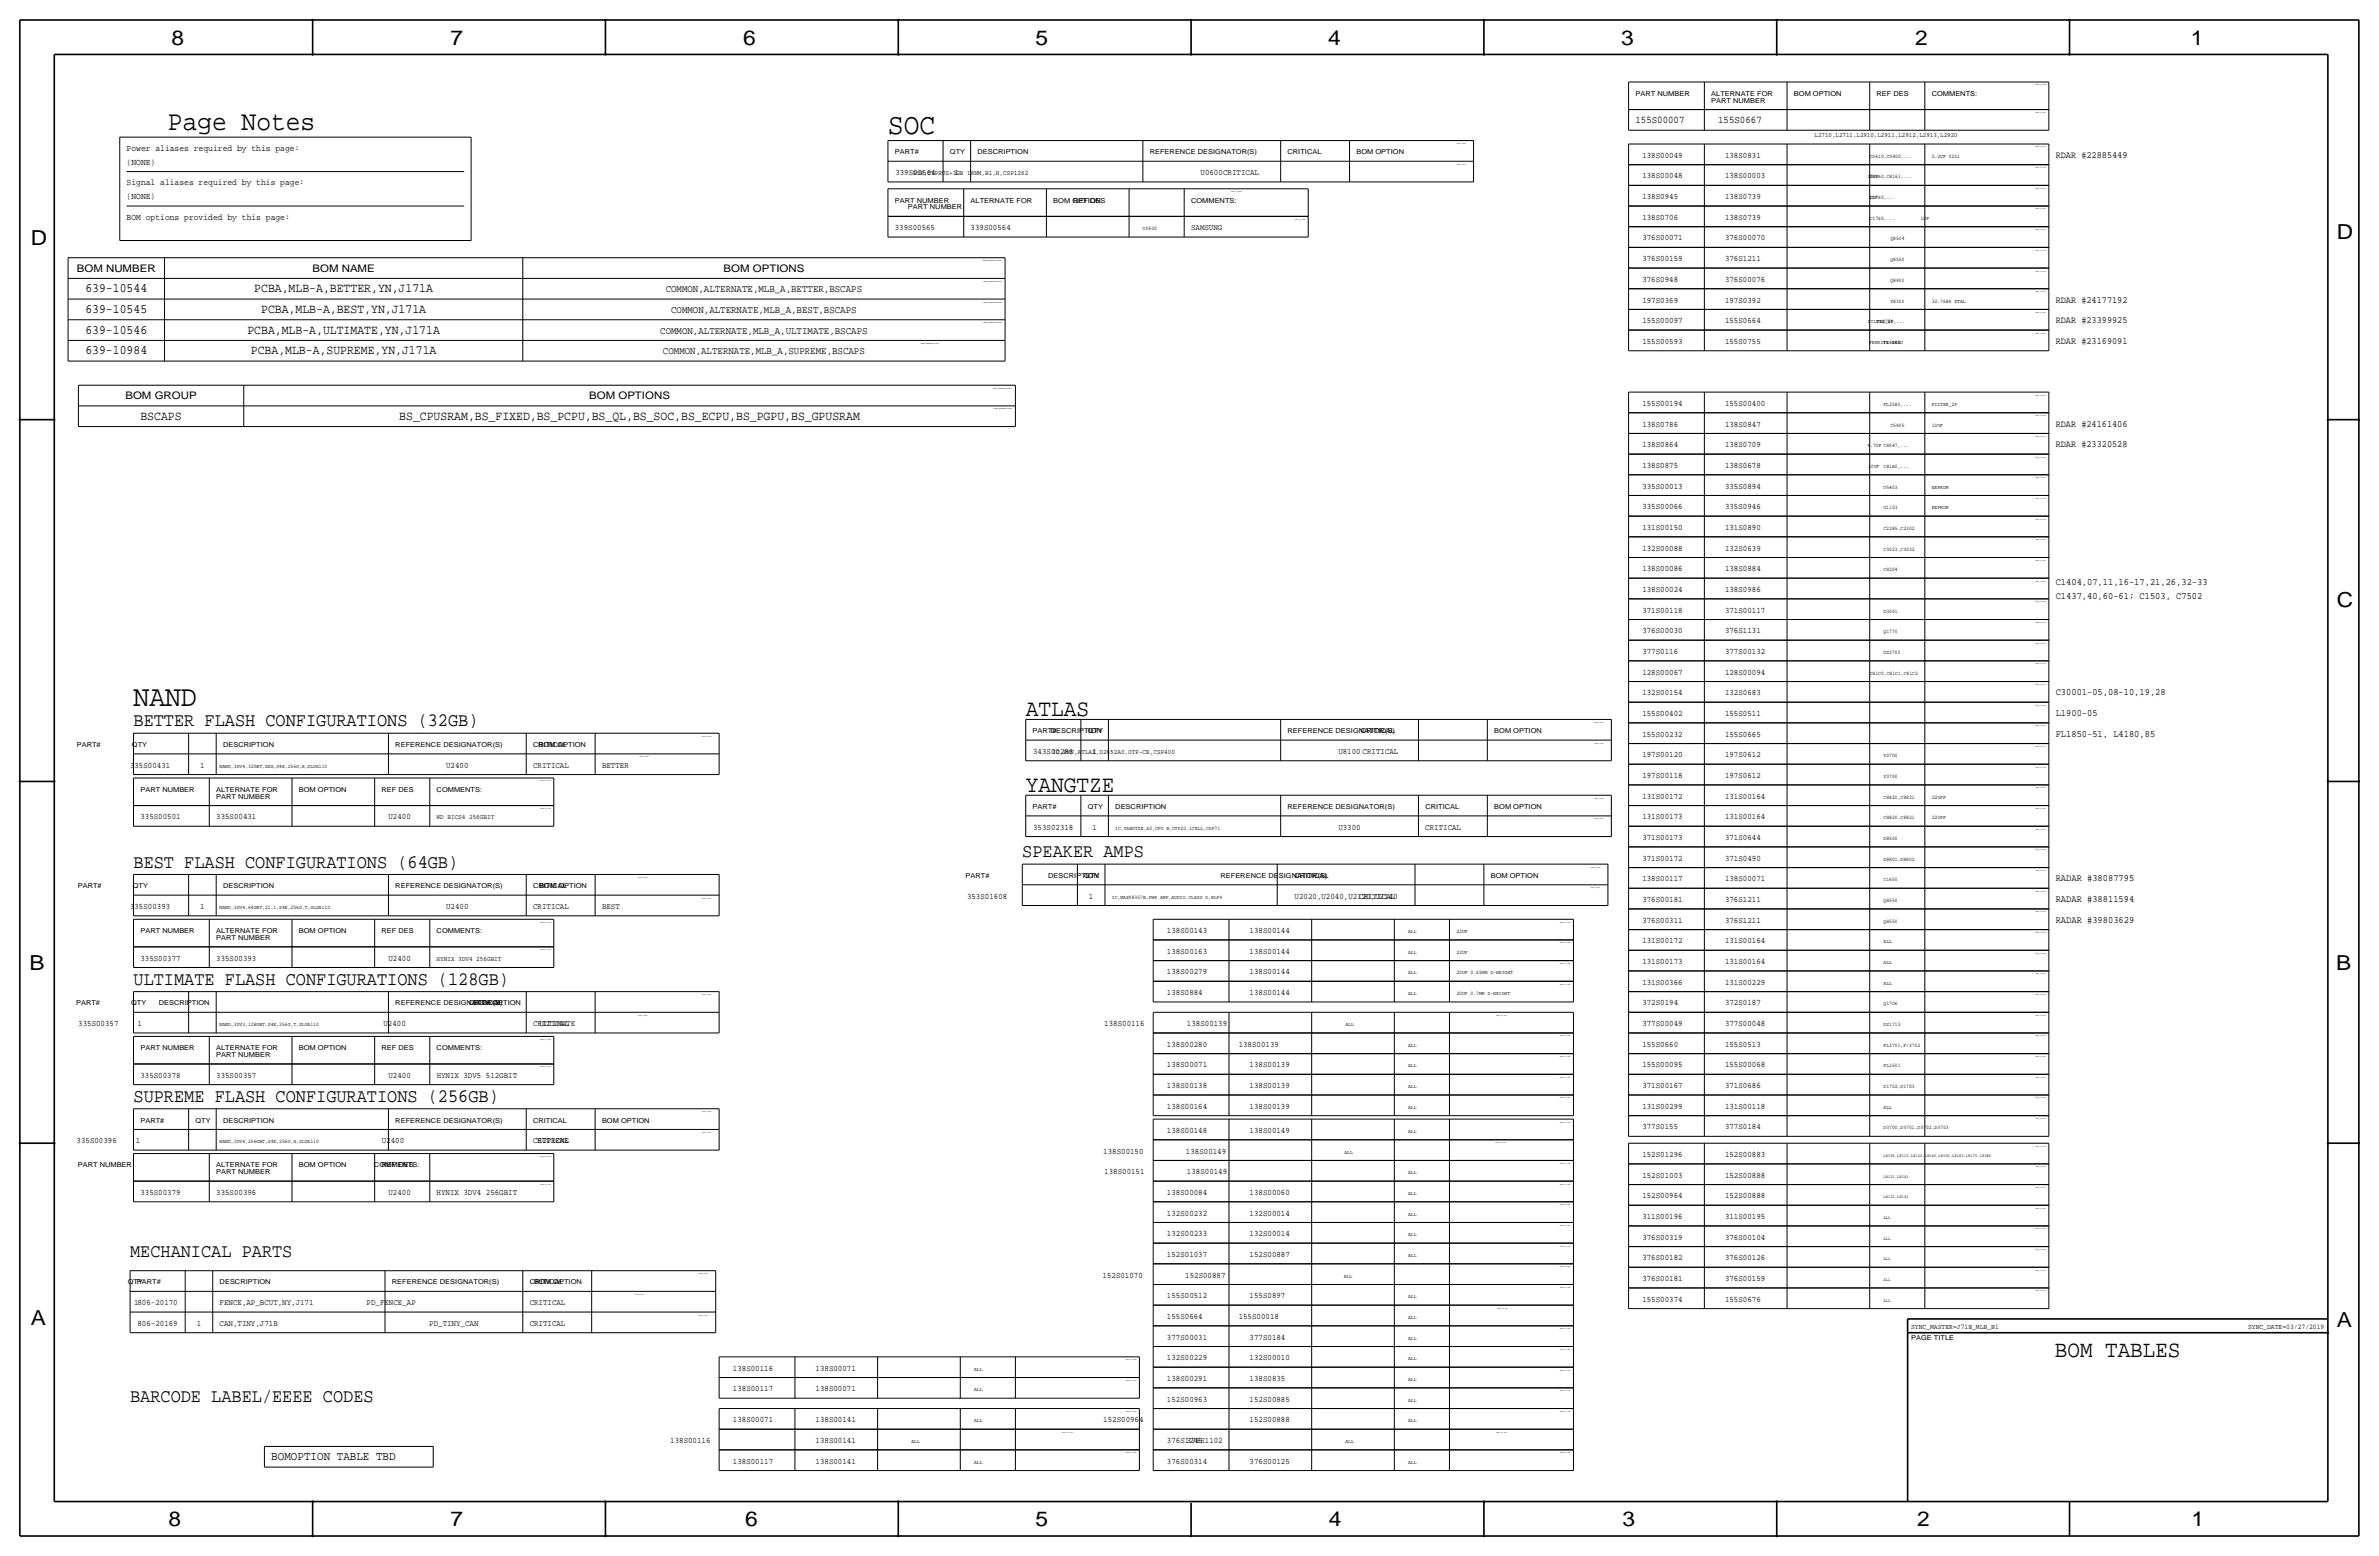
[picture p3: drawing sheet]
<svg xmlns="http://www.w3.org/2000/svg" width="877mm" height="574mm" viewBox="0 0 877 574" stroke-linecap="round" stroke-linejoin="round" font-family="sans-serif">
<defs><g id="words">
<g font-size="10.9">
<text x="327.4" y="49.3">SOC</text>
<text x="49.2" y="260.1">NAND</text>
</g>
<text font-size="10.1" x="61.9" y="48">Page Notes</text>
<g font-size="8.7">
<text x="378.2" y="263.9">ATLAS</text>
<text x="378.2" y="291.8">YANGTZE</text>
</g>
<text font-size="8.6" x="757.6" y="500.1">BOM TABLES</text>
<g font-size="7.6">
<text x="63.2" y="16.5">8</text>
<text x="166.1" y="16.5">7</text>
<text x="274" y="16.5">6</text>
<text x="381.7" y="16.5">5</text>
<text x="489.7" y="16.5">4</text>
<text x="597.6" y="16.5">3</text>
<text x="706.1" y="16.5">2</text>
<text x="807.7" y="16.5">1</text>
<text x="861.5" y="88.1">D</text>
<text x="11.4" y="90.4">D</text>
<text x="861.5" y="223.8">C</text>
<text x="10.9" y="357.6">B</text>
<text x="861.3" y="357.4">B</text>
<text x="11.4" y="488.4">A</text>
<text x="861.5" y="489.2">A</text>
<text x="62.2" y="562.6">8</text>
<text x="166.1" y="562.6">7</text>
<text x="274.8" y="562.6">6</text>
<text x="381.7" y="562.6">5</text>
<text x="489.9" y="562.6">4</text>
<text x="598.1" y="562.6">3</text>
<text x="706.8" y="562.6">2</text>
<text x="807.9" y="562.6">1</text>
</g>
<g font-size="7">
<text x="49.2" y="267.7">BETTER FLASH CONFIGURATIONS (32GB)</text>
<text x="376.9" y="316">SPEAKER AMPS</text>
<text x="49.2" y="319.8">BEST FLASH CONFIGURATIONS (64GB)</text>
<text x="49.2" y="363">ULTIMATE FLASH CONFIGURATIONS (128GB)</text>
<text x="49.2" y="406.1">SUPREME FLASH CONFIGURATIONS (256GB)</text>
<text x="48" y="463.3">MECHANICAL PARTS</text>
<text x="48" y="516.6">BARCODE LABEL/EEEE CODES</text>
</g>
<g font-size="4.7">
<text x="31.5" y="107.7">639-10544</text>
<text x="93.7" y="107.7">PCBA,MLB-A,BETTER,YN,J171A</text>
<text x="31.5" y="115.3">639-10545</text>
<text x="96.3" y="115.3">PCBA,MLB-A,BEST,YN,J171A</text>
<text x="31.5" y="122.9">639-10546</text>
<text x="91.2" y="122.9">PCBA,MLB-A,ULTIMATE,YN,J171A</text>
<text x="31.5" y="130.6">639-10984</text>
<text x="92.5" y="130.6">PCBA,MLB-A,SUPREME,YN,J171A</text>
<text x="51.8" y="154.7">BSCAPS</text>
<text x="147.2" y="154.7">BS_CPUSRAM,BS_FIXED,BS_PCPU,BS_QL,BS_SOC,BS_ECPU,BS_PGPU,BS_GPUSRAM</text>
</g>
<text font-size="4.5" x="100" y="538.2">BOMOPTION TABLE TBD</text>
<g font-size="3.8">
<text x="602.9" y="45.5">155S00007</text>
<text x="633.4" y="45.5">155S0667</text>
<text x="28.3" y="100.1">BOM NUMBER</text>
<text x="115.2" y="100.1">BOM NAME</text>
<text x="266.7" y="100.1">BOM OPTIONS</text>
<text x="245.4" y="107.7">COMMON,ALTERNATE,MLB_A,BETTER,BSCAPS</text>
<text x="247.4" y="115.3">COMMON,ALTERNATE,MLB_A,BEST,BSCAPS</text>
<text x="243.4" y="122.9">COMMON,ALTERNATE,MLB_A,ULTIMATE,BSCAPS</text>
<text x="244.4" y="130.6">COMMON,ALTERNATE,MLB_A,SUPREME,BSCAPS</text>
<text x="46.2" y="147.1">BOM GROUP</text>
<text x="217.2" y="147.1">BOM OPTIONS</text>
</g>
<g font-size="3.6">
<text x="757.9" y="215.6">C1404,07,11,16-17,21,26,32-33</text>
<text x="757.9" y="220.7">C1437,40,60-61; C1503, C7502</text>
<text x="757.9" y="256.3">C30001-05,08-10,19,28</text>
<text x="757.9" y="263.9">L1900-05</text>
<text x="757.9" y="271.5">FL1850-51, L4180,85</text>
<text x="757.9" y="324.9">RADAR #38087795</text>
<text x="757.9" y="332.5">RADAR #38811594</text>
<text x="757.9" y="340.1">RADAR #39803629</text>
</g>
<g font-size="3.5">
<text x="757.9" y="58.2">RDAR #22885449</text>
<text x="757.9" y="111.5">RDAR #24177192</text>
<text x="757.9" y="119.1">RDAR #23399925</text>
<text x="757.9" y="126.7">RDAR #23169091</text>
<text x="757.9" y="157.2">RDAR #24161406</text>
<text x="757.9" y="164.8">RDAR #23320528</text>
</g>
<g font-size="3.3">
<text x="46.7" y="55.6">Power aliases required by this page:</text>
<text x="46.7" y="60.7">(NONE)</text>
<text x="46.7" y="68.3">Signal aliases required by this page:</text>
<text x="46.7" y="73.4">(NONE)</text>
<text x="46.7" y="81">BOM options provided by this page:</text>
</g>
<g font-size="3.1">
<text x="605.5" y="58.2">138S00049</text>
<text x="636" y="58.2">138S0831</text>
<text x="330.1" y="64.5">339S00564</text>
<text x="351.9" y="64.5">1</text>
<text x="442.6" y="64.5">U0600CRITICAL</text>
<text x="605.5" y="65.8">138S00048</text>
<text x="636" y="65.8">138S00003</text>
<text x="605.5" y="73.4">138S0945</text>
<text x="636" y="73.4">138S0739</text>
<text x="605.5" y="81">138S0706</text>
<text x="636" y="81">138S0739</text>
<text x="329.9" y="84.8">339S00565</text>
<text x="357.8" y="84.8">339S00564</text>
<text x="439.1" y="84.8">SAMSUNG</text>
<text x="605.5" y="88.6">376S00071</text>
<text x="636" y="88.6">376S00070</text>
<text x="605.5" y="96.3">376S00159</text>
<text x="636" y="96.3">376S1211</text>
<text x="605.5" y="103.9">376S0948</text>
<text x="636" y="103.9">376S00076</text>
<text x="605.5" y="111.5">197S0369</text>
<text x="636" y="111.5">197S0392</text>
<text x="605.5" y="119.1">155S00097</text>
<text x="636" y="119.1">155S0664</text>
<text x="605.5" y="126.7">155S00593</text>
<text x="636" y="126.7">155S0755</text>
<text x="605.5" y="149.6">155S00194</text>
<text x="636" y="149.6">155S00400</text>
<text x="605.5" y="157.2">138S0786</text>
<text x="636" y="157.2">138S0847</text>
<text x="605.5" y="164.8">138S0864</text>
<text x="636" y="164.8">138S0709</text>
<text x="605.5" y="172.5">138S0875</text>
<text x="636" y="172.5">138S0678</text>
<text x="605.5" y="180.1">335S00013</text>
<text x="636" y="180.1">335S0894</text>
<text x="605.5" y="187.7">335S00066</text>
<text x="636" y="187.7">335S0946</text>
<text x="605.5" y="195.3">131S00150</text>
<text x="636" y="195.3">131S0890</text>
<text x="605.5" y="202.9">132S00088</text>
<text x="636" y="202.9">132S0639</text>
<text x="605.5" y="210.6">138S00086</text>
<text x="636" y="210.6">138S0884</text>
<text x="605.5" y="218.2">138S00024</text>
<text x="636" y="218.2">138S0986</text>
<text x="605.5" y="225.8">371S00118</text>
<text x="636" y="225.8">371S00117</text>
<text x="605.5" y="233.4">376S00030</text>
<text x="636" y="233.4">376S1131</text>
<text x="605.5" y="241">377S0116</text>
<text x="636" y="241">377S00132</text>
<text x="605.5" y="248.7">128S00067</text>
<text x="636" y="248.7">128S00094</text>
<text x="605.5" y="256.3">132S00154</text>
<text x="636" y="256.3">132S0683</text>
<text x="605.5" y="263.9">155S00402</text>
<text x="636" y="263.9">155S0511</text>
<text x="605.5" y="271.5">155S00232</text>
<text x="636" y="271.5">155S0665</text>
<text x="380.9" y="277.9">343S00283</text>
<text x="402.7" y="277.9">1</text>
<text x="493.4" y="277.9">U8100 CRITICAL</text>
<text x="605.5" y="279.1">197S00120</text>
<text x="636" y="279.1">197S0612</text>
<text x="47.9" y="283">335S00431</text>
<text x="73.8" y="283">1</text>
<text x="164.5" y="283">U2400</text>
<text x="196.5" y="283">CRITICAL</text>
<text x="221.9" y="283">BETTER</text>
<text x="605.5" y="286.8">197S00118</text>
<text x="636" y="286.8">197S0612</text>
<text x="605.5" y="294.4">131S00172</text>
<text x="636" y="294.4">131S00164</text>
<text x="51.8" y="302">335S00501</text>
<text x="79.7" y="302">335S00431</text>
<text x="143.2" y="302">U2400</text>
<text x="380.9" y="305.8">353S02318</text>
<text x="402.7" y="305.8">1</text>
<text x="493.4" y="305.8">U3300</text>
<text x="525.5" y="305.8">CRITICAL</text>
<text x="605.5" y="302">131S00173</text>
<text x="636" y="302">131S00164</text>
<text x="605.5" y="309.6">371S00173</text>
<text x="636" y="309.6">371S0644</text>
<text x="605.5" y="317.2">371S00172</text>
<text x="636" y="317.2">371S0490</text>
<text x="605.5" y="324.9">138S00117</text>
<text x="636" y="324.9">138S00071</text>
<text x="47.9" y="335">335S00393</text>
<text x="73.8" y="335">1</text>
<text x="164.5" y="335">U2400</text>
<text x="196.5" y="335">CRITICAL</text>
<text x="221.9" y="335">BEST</text>
<text x="356.5" y="331.2">353S01608</text>
<text x="401.5" y="331.2">1</text>
<text x="477.3" y="331.2">U2020,U2040,U2120,U2140</text>
<text x="501.1" y="331.2">CRITICAL</text>
<text x="605.5" y="332.5">376S00181</text>
<text x="636" y="332.5">376S1211</text>
<text x="605.5" y="340.1">376S00311</text>
<text x="636" y="340.1">376S1211</text>
<text x="430.2" y="343.9">138S00143</text>
<text x="460.7" y="343.9">138S00144</text>
<text x="605.5" y="347.7">131S00172</text>
<text x="636" y="347.7">131S00164</text>
<text x="430.2" y="351.5">138S00163</text>
<text x="460.7" y="351.5">138S00144</text>
<text x="51.8" y="354.1">335S00377</text>
<text x="79.7" y="354.1">335S00393</text>
<text x="143.2" y="354.1">U2400</text>
<text x="430.2" y="359.2">138S00279</text>
<text x="460.7" y="359.2">138S00144</text>
<text x="605.5" y="355.3">131S00173</text>
<text x="636" y="355.3">131S00164</text>
<text x="605.5" y="363">131S00366</text>
<text x="636" y="363">131S00229</text>
<text x="430.2" y="366.8">138S0884</text>
<text x="460.7" y="366.8">138S00144</text>
<text x="605.5" y="370.6">372S0194</text>
<text x="636" y="370.6">372S0187</text>
<text x="28.9" y="378.2">335S00357</text>
<text x="50.7" y="378.2">1</text>
<text x="141.4" y="378.2">U2400</text>
<text x="196.5" y="378.2">CRITICAL</text>
<text x="198.8" y="378.2">ULTIMATE</text>
<text x="407.1" y="378.2">138S00116</text>
<text x="437.6" y="378.2">138S00139</text>
<text x="605.5" y="378.2">377S00049</text>
<text x="636" y="378.2">377S00048</text>
<text x="430.2" y="385.8">138S00280</text>
<text x="456.7" y="385.8">138S00139</text>
<text x="605.5" y="385.8">155S0660</text>
<text x="636" y="385.8">155S0513</text>
<text x="430.2" y="393.4">138S00071</text>
<text x="460.7" y="393.4">138S00139</text>
<text x="605.5" y="393.4">155S00095</text>
<text x="636" y="393.4">155S00068</text>
<text x="51.8" y="397.3">335S00378</text>
<text x="79.7" y="397.3">335S00357</text>
<text x="143.2" y="397.3">U2400</text>
<text x="161" y="397.3">HYNIX 3DV5 512GBIT</text>
<text x="430.2" y="401.1">138S00138</text>
<text x="460.7" y="401.1">138S00139</text>
<text x="605.5" y="401.1">371S00167</text>
<text x="636" y="401.1">371S0686</text>
<text x="430.2" y="408.7">138S00164</text>
<text x="460.7" y="408.7">138S00139</text>
<text x="605.5" y="408.7">131S00299</text>
<text x="636" y="408.7">131S00118</text>
<text x="430.2" y="417.6">138S00148</text>
<text x="460.7" y="417.6">138S00149</text>
<text x="605.5" y="416.3">377S0155</text>
<text x="636" y="416.3">377S0184</text>
<text x="28.2" y="421.4">335S00396</text>
<text x="50.1" y="421.4">1</text>
<text x="140.8" y="421.4">U2400</text>
<text x="196.5" y="421.4">CRITICAL</text>
<text x="198.2" y="421.4">SUPREME</text>
<text x="406.8" y="425.2">138S00150</text>
<text x="437.2" y="425.2">138S00149</text>
<text x="605.5" y="426.5">152S01296</text>
<text x="636" y="426.5">152S00883</text>
<text x="407.1" y="432.8">138S00151</text>
<text x="437.6" y="432.8">138S00149</text>
<text x="605.5" y="434.1">152S01003</text>
<text x="636" y="434.1">152S00888</text>
<text x="51.8" y="440.4">335S00379</text>
<text x="79.7" y="440.4">335S00396</text>
<text x="143.2" y="440.4">U2400</text>
<text x="161" y="440.4">HYNIX 3DV4 256GBIT</text>
<text x="430.2" y="440.4">138S00084</text>
<text x="460.7" y="440.4">138S00060</text>
<text x="605.5" y="441.7">152S00964</text>
<text x="636" y="441.7">152S00888</text>
<text x="430.2" y="448.1">132S00232</text>
<text x="460.7" y="448.1">132S00014</text>
<text x="605.5" y="449.3">311S00196</text>
<text x="636" y="449.3">311S00195</text>
<text x="430.2" y="455.7">132S00233</text>
<text x="460.7" y="455.7">132S00014</text>
<text x="605.5" y="456.9">376S00319</text>
<text x="636" y="456.9">376S00104</text>
<text x="430.2" y="463.3">152S01037</text>
<text x="460.7" y="463.3">152S00887</text>
<text x="605.5" y="464.6">376S00182</text>
<text x="636" y="464.6">376S00126</text>
<text x="406.5" y="470.9">152S01070</text>
<text x="437" y="470.9">152S00887</text>
<text x="605.5" y="472.2">376S00181</text>
<text x="636" y="472.2">376S00159</text>
<text x="430.2" y="478.5">155S00512</text>
<text x="460.7" y="478.5">155S0897</text>
<text x="605.5" y="479.8">155S00374</text>
<text x="636" y="479.8">155S0676</text>
<text x="49.4" y="481.1">1806-20170</text>
<text x="81" y="481.1">FENCE,AP_BCUT,NY,J171</text>
<text x="135.2" y="481.1">PD_FENCE_AP</text>
<text x="195.3" y="481.1">CRITICAL</text>
<text x="50.7" y="488.7">806-20169</text>
<text x="72.5" y="488.7">1</text>
<text x="81" y="488.7">CAN,TINY,J71B</text>
<text x="158.3" y="488.7">PD_TINY_CAN</text>
<text x="195.3" y="488.7">CRITICAL</text>
<text x="430.2" y="486.2">155S0664</text>
<text x="456.7" y="486.2">155S00018</text>
<text x="430.2" y="493.8">377S00031</text>
<text x="460.7" y="493.8">377S0184</text>
<text x="430.2" y="501.4">132S00229</text>
<text x="460.7" y="501.4">132S00010</text>
<text x="270.2" y="505.2">138S00116</text>
<text x="300.7" y="505.2">138S00071</text>
<text x="430.2" y="509">138S00291</text>
<text x="460.7" y="509">138S0835</text>
<text x="270.2" y="512.8">138S00117</text>
<text x="300.7" y="512.8">138S00071</text>
<text x="430.2" y="516.6">152S00963</text>
<text x="460.7" y="516.6">152S00885</text>
<text x="270.2" y="524.3">138S00071</text>
<text x="300.7" y="524.3">138S00141</text>
<text x="406.8" y="524.3">152S00964</text>
<text x="460.7" y="524.3">152S00888</text>
<text x="247.1" y="531.9">138S00116</text>
<text x="300.7" y="531.9">138S00141</text>
<text x="430.2" y="531.9">376S1245</text>
<text x="437.6" y="531.9">376S1102</text>
<text x="270.2" y="539.5">138S00117</text>
<text x="300.7" y="539.5">138S00141</text>
<text x="430.2" y="539.5">376S00314</text>
<text x="460.7" y="539.5">376S00125</text>
</g>
<g font-size="2.6">
<text x="704.5" y="490">SYNC_MASTER=J71B_MLB_B1</text>
<text x="828.8" y="490">SYNC_DATE=03/27/2019</text>
</g>
<g font-size="2.5">
<text x="602.9" y="35.3">PART NUMBER</text>
<text x="630.9" y="35.3">ALTERNATE FOR</text>
<text x="661.4" y="35.3">BOM OPTION</text>
<text x="691.8" y="35.3">REF DES</text>
<text x="712.2" y="35.3">COMMENTS:</text>
<text x="630.9" y="37.8">PART NUMBER</text>
<text x="329.9" y="56.9">PART#</text>
<text x="350.2" y="56.9">QTY</text>
<text x="360.4" y="56.9">DESCRIPTION</text>
<text x="423.9" y="56.9">REFERENCE DESIGNATOR(S)</text>
<text x="474.7" y="56.9">CRITICAL</text>
<text x="500.1" y="56.9">BOM OPTION</text>
<text x="336.6" y="64.5">POP,CYPRUS+3GB 18NM,B1,H,CSP1262</text>
<text x="329.9" y="74.7">PART NUMBER</text>
<text x="334.7" y="77.2">PART NUMBER</text>
<text x="357.8" y="74.7">ALTERNATE FOR</text>
<text x="388.3" y="74.7">BOM OPTION</text>
<text x="395.7" y="74.7">REF DES</text>
<text x="439.1" y="74.7">COMMENTS:</text>
<text x="28.3" y="275.3">PART#</text>
<text x="48.6" y="275.3">QTY</text>
<text x="82.2" y="275.3">DESCRIPTION</text>
<text x="145.7" y="275.3">REFERENCE DESIGNATOR(S)</text>
<text x="196.5" y="275.3">CRITICAL</text>
<text x="198.5" y="275.3">BOM OPTION</text>
<text x="380.7" y="270.3">PART#</text>
<text x="387.5" y="270.3">DESCRIPTION</text>
<text x="401" y="270.3">QTY</text>
<text x="474.7" y="270.3">REFERENCE DESIGNATOR(S)</text>
<text x="501.7" y="270.3">CRITICAL</text>
<text x="550.9" y="270.3">BOM OPTION</text>
<text x="388.1" y="277.9">IC,PMU,ATLAS,D2652A0,OTP-CE,CSP400</text>
<text x="51.8" y="291.8">PART NUMBER</text>
<text x="79.7" y="291.8">ALTERNATE FOR</text>
<text x="110.2" y="291.8">BOM OPTION</text>
<text x="140.7" y="291.8">REF DES</text>
<text x="161" y="291.8">COMMENTS:</text>
<text x="79.7" y="294.4">PART NUMBER</text>
<text x="380.7" y="298.2">PART#</text>
<text x="401" y="298.2">QTY</text>
<text x="411.2" y="298.2">DESCRIPTION</text>
<text x="474.7" y="298.2">REFERENCE DESIGNATOR(S)</text>
<text x="525.5" y="298.2">CRITICAL</text>
<text x="550.9" y="298.2">BOM OPTION</text>
<text x="161" y="302">WD BICS4 256GBIT</text>
<text x="356" y="323.6">PART#</text>
<text x="386.4" y="323.6">DESCRIPTION</text>
<text x="399.7" y="323.6">QTY</text>
<text x="449.9" y="323.6">REFERENCE DESIGNATOR(S)</text>
<text x="477.3" y="323.6">CRITICAL</text>
<text x="549.6" y="323.6">BOM OPTION</text>
<text x="28.7" y="327.4">PART#</text>
<text x="49" y="327.4">QTY</text>
<text x="82.2" y="327.4">DESCRIPTION</text>
<text x="145.7" y="327.4">REFERENCE DESIGNATOR(S)</text>
<text x="196.5" y="327.4">CRITICAL</text>
<text x="198.8" y="327.4">BOM OPTION</text>
<text x="51.8" y="343.9">PART NUMBER</text>
<text x="79.7" y="343.9">ALTERNATE FOR</text>
<text x="79.7" y="346.5">PART NUMBER</text>
<text x="110.2" y="343.9">BOM OPTION</text>
<text x="140.7" y="343.9">REF DES</text>
<text x="161" y="343.9">COMMENTS:</text>
<text x="161" y="354.1">HYNIX 3DV4 256GBIT</text>
<text x="28" y="370.6">PART#</text>
<text x="48.4" y="370.6">QTY</text>
<text x="58.5" y="370.6">DESCRIPTION</text>
<text x="145.7" y="370.6">REFERENCE DESIGNATOR(S)</text>
<text x="172.8" y="370.6">CRITICAL</text>
<text x="174.5" y="370.6">BOM OPTION</text>
<text x="51.8" y="387.1">PART NUMBER</text>
<text x="79.7" y="387.1">ALTERNATE FOR</text>
<text x="79.7" y="389.6">PART NUMBER</text>
<text x="110.2" y="387.1">BOM OPTION</text>
<text x="140.7" y="387.1">REF DES</text>
<text x="161" y="387.1">COMMENTS:</text>
<text x="51.8" y="413.8">PART#</text>
<text x="72.1" y="413.8">QTY</text>
<text x="82.2" y="413.8">DESCRIPTION</text>
<text x="145.7" y="413.8">REFERENCE DESIGNATOR(S)</text>
<text x="196.5" y="413.8">CRITICAL</text>
<text x="221.9" y="413.8">BOM OPTION</text>
<text x="28.7" y="430.3">PART NUMBER</text>
<text x="79.7" y="430.3">ALTERNATE FOR</text>
<text x="110.2" y="430.3">BOM OPTION</text>
<text x="137.9" y="430.3">COMMENTS:</text>
<text x="140.7" y="430.3">REF DES</text>
<text x="79.7" y="432.8">PART NUMBER</text>
<text x="47.1" y="473.5">QTY</text>
<text x="50.5" y="473.5">PART#</text>
<text x="81" y="473.5">DESCRIPTION</text>
<text x="144.5" y="473.5">REFERENCE DESIGNATOR(S)</text>
<text x="195.3" y="473.5">CRITICAL</text>
<text x="196.9" y="473.5">BOM OPTION</text>
<text x="704.5" y="493.8">PAGE TITLE</text>
</g>
<text font-size="2.4" x="669" y="50.5">L2710,L2711,L2910,L2911,L2912,L2913,L2920</text>
<g font-size="2">
<text x="689.3" y="58.2">C0610,C0800,...</text>
<text x="712.2" y="58.2">2.2UF 0201</text>
<text x="688.4" y="65.8">15UF</text>
<text x="689.3" y="65.8">C8160,C8161,...</text>
<text x="689.1" y="73.4">1UF</text>
<text x="689.3" y="73.4">C1760,...</text>
<text x="689.3" y="81">C1760,...</text>
<text x="708.1" y="81">1UF</text>
<text x="421.3" y="84.8">U0600</text>
<text x="696.9" y="88.6">Q8504</text>
<text x="696.9" y="96.3">Q8550</text>
<text x="696.9" y="103.9">Q8900</text>
<text x="696.9" y="111.5">Y8300</text>
<text x="712.2" y="111.5">32.768K XTAL</text>
<text x="688.7" y="119.1">FILTER_2P</text>
<text x="691.8" y="119.1">FL2780,...</text>
<text x="689.1" y="126.7">FERRITE BEAD</text>
<text x="694.4" y="126.7">FL4190</text>
<text x="694.4" y="149.6">FL2580,...</text>
<text x="712.2" y="149.6">FILTER_2P</text>
<text x="696.9" y="157.2">C5905</text>
<text x="712.2" y="157.2">10UF</text>
<text x="688.4" y="164.8">4.7UF C8547,...</text>
<text x="688.7" y="172.5">10UF</text>
<text x="694.4" y="172.5">C81A0,...</text>
<text x="694.4" y="180.1">U5403</text>
<text x="712.2" y="180.1">EEPROM</text>
<text x="694.4" y="187.7">U1103</text>
<text x="712.2" y="187.7">EEPROM</text>
<text x="694.4" y="195.3">C2285,C2302</text>
<text x="694.4" y="202.9">C3023,C3032</text>
<text x="694.4" y="210.6">C8204</text>
<text x="694.4" y="225.8">D3001</text>
<text x="694.4" y="233.4">Q1770</text>
<text x="694.4" y="241">DZ3700</text>
<text x="689.3" y="248.7">C81C0,C81C1,C81C2</text>
<text x="694.4" y="279.1">Y0700</text>
<text x="81" y="283">NAND,3DV4,32GBT,XXX,S4E,256G,H,SLGA110</text>
<text x="694.4" y="286.8">Y0700</text>
<text x="694.4" y="294.4">C8820,C8821</text>
<text x="712.2" y="294.4">220PF</text>
<text x="411.2" y="305.8">IC,YANGTZE,A0,CFG B,OTP20,1CELL,CSP71</text>
<text x="694.4" y="302">C8820,C8821</text>
<text x="712.2" y="302">220PF</text>
<text x="694.4" y="309.6">D8500</text>
<text x="694.4" y="317.2">D8801,D8802</text>
<text x="694.4" y="324.9">C1650</text>
<text x="81" y="335">NAND,3DV4,64GBT,21.1,S4E,256G,T,SLGA110</text>
<text x="409.9" y="331.2">IC,MAX98357B,PWR AMP,AUDIO,CLASS D,WLP9</text>
<text x="694.4" y="332.5">Q8550</text>
<text x="694.4" y="340.1">Q8550</text>
<text x="519.1" y="343.9">ALL</text>
<text x="536.9" y="343.9">22UF</text>
<text x="694.4" y="347.7">ALL</text>
<text x="519.1" y="351.5">ALL</text>
<text x="536.9" y="351.5">22UF</text>
<text x="519.1" y="359.2">ALL</text>
<text x="536.9" y="359.2">20UF 0.65MM Z-HEIGHT</text>
<text x="694.4" y="355.3">ALL</text>
<text x="694.4" y="363">ALL</text>
<text x="519.1" y="366.8">ALL</text>
<text x="536.9" y="366.8">20UF 0.7MM Z-HEIGHT</text>
<text x="694.4" y="370.6">Q1706</text>
<text x="81" y="378.2">NAND,3DV3,128GBT.S4E,256G,T,SLGA110</text>
<text x="496" y="378.2">ALL</text>
<text x="694.4" y="378.2">DZ1713</text>
<text x="519.1" y="385.8">ALL</text>
<text x="694.4" y="385.8">FL3701,F;3702</text>
<text x="519.1" y="393.4">ALL</text>
<text x="694.4" y="393.4">FL1501</text>
<text x="519.1" y="401.1">ALL</text>
<text x="694.4" y="401.1">D1702,D1703</text>
<text x="519.1" y="408.7">ALL</text>
<text x="694.4" y="408.7">ALL</text>
<text x="519.1" y="417.6">ALL</text>
<text x="694.4" y="416.3">D3700,D3701,D3702,D3703</text>
<text x="81" y="421.4">NAND,3DV4,256GBT,S4E,256G,H,SLGA110</text>
<text x="495.7" y="425.2">ALL</text>
<text x="519.1" y="432.8">ALL</text>
<text x="519.1" y="440.4">ALL</text>
<text x="519.1" y="448.1">ALL</text>
<text x="519.1" y="455.7">ALL</text>
<text x="519.1" y="463.3">ALL</text>
<text x="495.4" y="470.9">ALL</text>
<text x="519.1" y="478.5">ALL</text>
<text x="519.1" y="486.2">ALL</text>
<text x="519.1" y="493.8">ALL</text>
<text x="519.1" y="501.4">ALL</text>
<text x="359.1" y="505.2">ALL</text>
<text x="519.1" y="509">ALL</text>
<text x="359.1" y="512.8">ALL</text>
<text x="519.1" y="516.6">ALL</text>
<text x="359.1" y="524.3">ALL</text>
<text x="519.1" y="524.3">ALL</text>
<text x="336" y="531.9">ALL</text>
<text x="496" y="531.9">ALL</text>
<text x="359.1" y="539.5">ALL</text>
<text x="519.1" y="539.5">ALL</text>
</g>
<g font-size="1.6">
<text x="694.4" y="426.5">L8100,L8110,L8120,L8140,L8150,L8160,L8170,L81B0</text>
<text x="694.4" y="434.1">L8121,L8141</text>
<text x="694.4" y="441.7">L8121,L8141</text>
<text x="694.4" y="449.3">ALL</text>
<text x="694.4" y="456.9">ALL</text>
<text x="694.4" y="464.6">ALL</text>
<text x="694.4" y="472.2">ALL</text>
<text x="694.4" y="479.8">ALL</text>
</g>
<g font-size=".5">
<text x="362.3" y="96.3">TABLE_BOMGROUP_HEAD</text>
<text x="362.5" y="103.9">TABLE_BOMGROUP_ITEM</text>
<text x="362.5" y="111.5">TABLE_BOMGROUP_ITEM</text>
<text x="362.5" y="119.1">TABLE_BOMGROUP_ITEM</text>
<text x="339.4" y="126.7">TABLE_BOMGROUP_ITEM</text>
<text x="366.1" y="143.3">TABLE_BOMGROUP_HEAD</text>
<text x="366.3" y="150.9">TABLE_BOMGROUP_ITEM</text>
</g>
<g font-size=".4">
<text x="750.3" y="31.5">TABLE_ALT_HEAD</text>
<text x="750.3" y="41.7">TABLE_ALT_ITEM</text>
<text x="536.9" y="53.1">TABLE_5_HEAD</text>
<text x="750.3" y="54.4">TABLE_ALT_ITEM</text>
<text x="536.9" y="60.7">TABLE_5_ITEM</text>
<text x="750.3" y="62">TABLE_ALT_ITEM</text>
<text x="453.7" y="70.9">TABLE_ALT_HEAD</text>
<text x="750.3" y="69.6">TABLE_ALT_ITEM</text>
<text x="750.3" y="77.2">TABLE_ALT_ITEM</text>
<text x="477.2" y="81">TABLE_ALT_ITEM</text>
<text x="750.3" y="84.8">TABLE_ALT_ITEM</text>
<text x="750.3" y="92.5">TABLE_ALT_ITEM</text>
<text x="750.3" y="100.1">TABLE_ALT_ITEM</text>
<text x="750.3" y="107.7">TABLE_ALT_ITEM</text>
<text x="750.3" y="115.3">TABLE_ALT_ITEM</text>
<text x="750.3" y="122.9">TABLE_ALT_ITEM</text>
<text x="750.3" y="145.8">TABLE_ALT_ITEM</text>
<text x="750.3" y="153.4">TABLE_ALT_ITEM</text>
<text x="750.3" y="161">TABLE_ALT_ITEM</text>
<text x="750.3" y="168.7">TABLE_ALT_ITEM</text>
<text x="750.3" y="176.3">TABLE_ALT_ITEM</text>
<text x="750.3" y="183.9">TABLE_ALT_ITEM</text>
<text x="750.3" y="191.5">TABLE_ALT_ITEM</text>
<text x="750.3" y="199.1">TABLE_ALT_ITEM</text>
<text x="750.3" y="206.8">TABLE_ALT_ITEM</text>
<text x="750.3" y="214.4">TABLE_ALT_ITEM</text>
<text x="750.3" y="222">TABLE_ALT_ITEM</text>
<text x="750.3" y="229.6">TABLE_ALT_ITEM</text>
<text x="750.3" y="237.2">TABLE_ALT_ITEM</text>
<text x="750.3" y="244.9">TABLE_ALT_ITEM</text>
<text x="750.3" y="252.5">TABLE_ALT_ITEM</text>
<text x="750.3" y="260.1">TABLE_ALT_ITEM</text>
<text x="587.7" y="266.4">TABLE_5_HEAD</text>
<text x="750.3" y="267.7">TABLE_ALT_ITEM</text>
<text x="258.8" y="271.5">TABLE_5_HEAD</text>
<text x="587.7" y="274.1">TABLE_5_ITEM</text>
<text x="750.3" y="275.3">TABLE_ALT_ITEM</text>
<text x="235.7" y="279.1">TABLE_5_ITEM</text>
<text x="750.3" y="283">TABLE_ALT_ITEM</text>
<text x="199.1" y="288">TABLE_ALT_HEAD</text>
<text x="750.3" y="290.6">TABLE_ALT_ITEM</text>
<text x="199.1" y="298.2">TABLE_ALT_ITEM</text>
<text x="587.7" y="294.4">TABLE_5_HEAD</text>
<text x="750.3" y="298.2">TABLE_ALT_ITEM</text>
<text x="587.7" y="302">TABLE_5_ITEM</text>
<text x="750.3" y="305.8">TABLE_ALT_ITEM</text>
<text x="750.3" y="313.4">TABLE_ALT_ITEM</text>
<text x="235.3" y="323.6">TABLE_5_HEAD</text>
<text x="586.4" y="319.8">TABLE_5_HEAD</text>
<text x="750.3" y="321.1">TABLE_ALT_ITEM</text>
<text x="586.4" y="327.4">TABLE_5_ITEM</text>
<text x="750.3" y="328.7">TABLE_ALT_ITEM</text>
<text x="258.8" y="331.2">TABLE_5_ITEM</text>
<text x="199.1" y="340.1">TABLE_ALT_HEAD</text>
<text x="575" y="340.1">TABLE_ALT_ITEM</text>
<text x="750.3" y="336.3">TABLE_ALT_ITEM</text>
<text x="575" y="347.7">TABLE_ALT_ITEM</text>
<text x="750.3" y="343.9">TABLE_ALT_ITEM</text>
<text x="199.1" y="350.3">TABLE_ALT_ITEM</text>
<text x="750.3" y="351.5">TABLE_ALT_ITEM</text>
<text x="575" y="355.3">TABLE_ALT_ITEM</text>
<text x="750.3" y="359.2">TABLE_ALT_ITEM</text>
<text x="575" y="363">TABLE_ALT_ITEM</text>
<text x="258.8" y="366.8">TABLE_5_HEAD</text>
<text x="750.3" y="366.8">TABLE_ALT_ITEM</text>
<text x="235.3" y="374.4">TABLE_5_ITEM</text>
<text x="551.5" y="374.4">TABLE_ALT_ITEM</text>
<text x="750.3" y="374.4">TABLE_ALT_ITEM</text>
<text x="199.1" y="383.3">TABLE_ALT_HEAD</text>
<text x="575" y="382">TABLE_ALT_ITEM</text>
<text x="750.3" y="382">TABLE_ALT_ITEM</text>
<text x="575" y="389.6">TABLE_ALT_ITEM</text>
<text x="750.3" y="389.6">TABLE_ALT_ITEM</text>
<text x="199.1" y="393.4">TABLE_ALT_ITEM</text>
<text x="575" y="397.3">TABLE_ALT_ITEM</text>
<text x="750.3" y="397.3">TABLE_ALT_ITEM</text>
<text x="575" y="404.9">TABLE_ALT_ITEM</text>
<text x="750.3" y="404.9">TABLE_ALT_ITEM</text>
<text x="258.8" y="410">TABLE_5_HEAD</text>
<text x="575" y="413.8">TABLE_ALT_ITEM</text>
<text x="750.3" y="412.5">TABLE_ALT_ITEM</text>
<text x="258.8" y="417.6">TABLE_5_ITEM</text>
<text x="551.3" y="421.4">TABLE_ALT_ITEM</text>
<text x="750.3" y="422.7">TABLE_ALT_ITEM</text>
<text x="199.1" y="426.5">TABLE_ALT_HEAD</text>
<text x="575" y="429">TABLE_ALT_ITEM</text>
<text x="750.3" y="430.3">TABLE_ALT_ITEM</text>
<text x="199.1" y="436.6">TABLE_ALT_ITEM</text>
<text x="575" y="436.6">TABLE_ALT_ITEM</text>
<text x="750.3" y="437.9">TABLE_ALT_ITEM</text>
<text x="575" y="444.2">TABLE_ALT_ITEM</text>
<text x="750.3" y="445.5">TABLE_ALT_ITEM</text>
<text x="575" y="451.9">TABLE_ALT_ITEM</text>
<text x="750.3" y="453.1">TABLE_ALT_ITEM</text>
<text x="575" y="459.5">TABLE_ALT_ITEM</text>
<text x="750.3" y="460.8">TABLE_ALT_ITEM</text>
<text x="575" y="467.1">TABLE_ALT_ITEM</text>
<text x="257.5" y="469.6">TABLE_5_HEAD</text>
<text x="750.3" y="468.4">TABLE_ALT_ITEM</text>
<text x="234" y="477.3">TABLE_5_ITEM</text>
<text x="575" y="474.7">TABLE_ALT_ITEM</text>
<text x="750.3" y="476">TABLE_ALT_ITEM</text>
<text x="257.5" y="484.9">TABLE_5_ITEM</text>
<text x="551.9" y="482.3">TABLE_ALT_ITEM</text>
<text x="575" y="490">TABLE_ALT_ITEM</text>
<text x="575" y="497.6">TABLE_ALT_ITEM</text>
<text x="415" y="501.4">TABLE_ALT_ITEM</text>
<text x="415" y="509">TABLE_ALT_ITEM</text>
<text x="575" y="505.2">TABLE_ALT_ITEM</text>
<text x="575" y="512.8">TABLE_ALT_ITEM</text>
<text x="415" y="520.4">TABLE_ALT_ITEM</text>
<text x="575" y="520.4">TABLE_ALT_ITEM</text>
<text x="391.5" y="528.1">TABLE_ALT_ITEM</text>
<text x="551.5" y="528.1">TABLE_ALT_ITEM</text>
<text x="415" y="535.7">TABLE_ALT_ITEM</text>
<text x="575" y="535.7">TABLE_ALT_ITEM</text>
</g>
</g></defs>
<g fill="none" stroke="#000" stroke-width=".37">
<path d="M600.4 30.2v10.2zM600.4 30.2h154.9zM628.3 30.2v10.2zM658.8 30.2v10.2zM689.3 30.2v10.2zM709.6 30.2v10.2zM755.3 30.2v10.2zM44.1 50.5h129.6zM44.1 50.5v38.1zM173.7 50.5v38.1zM327.4 59.4v7.7zM327.4 51.8v7.6z"/>
<path d="M327.4 59.4h215.9zM327.4 51.8h215.9zM347.7 59.4v7.7zM347.7 51.8v7.6zM357.8 59.4v7.7zM357.8 51.8v7.6zM421.3 59.4v7.7zM421.3 51.8v7.6zM472.1 59.4v7.7zM472.1 51.8v7.6zM497.5 59.4v7.7zM497.5 51.8v7.6z"/>
<path d="M543.3 59.4v7.7zM543.3 51.8v7.6zM600.4 40.4h154.9zM600.4 40.4v7.6zM600.4 48h154.9zM600.4 53.1v7.6zM600.4 53.1h154.9zM628.3 40.4v7.6zM628.3 53.1v7.6zM658.8 40.4v7.6zM658.8 53.1v7.6zM689.3 40.4v7.6z"/>
<path d="M689.3 53.1v7.6zM709.6 40.4v7.6zM709.6 53.1v7.6zM755.3 40.4v7.6zM755.3 53.1v7.6zM46.7 75.9h124.4zM46.7 63.2h124.4zM327.4 67.1h215.9zM327.4 69.6v10.2zM327.4 69.6h154.9zM327.4 79.8h154.9zM327.4 79.8v7.6z"/>
<path d="M355.3 69.6v10.2zM355.3 79.8v7.6zM385.8 69.6v10.2zM385.8 79.8v7.6zM416.3 69.6v10.2zM416.3 79.8v7.6zM436.6 69.6v10.2zM436.6 79.8v7.6zM482.3 69.6v10.2zM482.3 79.8v7.6zM600.4 60.7h154.9zM600.4 68.3v7.6z"/>
<path d="M600.4 68.3h154.9zM600.4 75.9h154.9zM600.4 60.7v7.6zM600.4 75.9v7.7zM628.3 68.3v7.6zM628.3 60.7v7.6zM628.3 75.9v7.7zM658.8 68.3v7.6zM658.8 60.7v7.6zM658.8 75.9v7.7zM689.3 68.3v7.6zM689.3 60.7v7.6z"/>
<path d="M689.3 75.9v7.7zM709.6 68.3v7.6zM709.6 60.7v7.6zM709.6 75.9v7.7zM755.3 68.3v7.6zM755.3 60.7v7.6zM755.3 75.9v7.7zM25.1 95v7.6zM25.1 95h345.4zM44.1 88.6h129.6zM60.7 95v7.6zM192.7 95v7.6z"/>
<path d="M327.4 87.4h154.9zM370.5 95v7.6zM600.4 91.2v7.6zM600.4 91.2h154.9zM600.4 98.8h154.9zM600.4 83.6v7.6zM600.4 83.6h154.9zM600.4 98.8v7.6zM628.3 91.2v7.6zM628.3 83.6v7.6zM628.3 98.8v7.6zM658.8 91.2v7.6z"/>
<path d="M658.8 83.6v7.6zM658.8 98.8v7.6zM689.3 91.2v7.6zM689.3 83.6v7.6zM689.3 98.8v7.6zM709.6 91.2v7.6zM709.6 83.6v7.6zM709.6 98.8v7.6zM755.3 91.2v7.6zM755.3 83.6v7.6zM755.3 98.8v7.6zM25.1 102.6h345.4z"/>
<path d="M25.1 102.6v7.6zM25.1 110.2h345.4zM25.1 117.9v7.6zM25.1 110.2v7.7zM25.1 117.9h345.4zM60.7 102.6v7.6zM60.7 117.9v7.6zM60.7 110.2v7.7zM192.7 102.6v7.6zM192.7 117.9v7.6zM192.7 110.2v7.7zM370.5 102.6v7.6z"/>
<path d="M370.5 117.9v7.6zM370.5 110.2v7.7zM600.4 114v7.7zM600.4 114h154.9zM600.4 106.4v7.6zM600.4 106.4h154.9zM628.3 114v7.7zM628.3 106.4v7.6zM658.8 114v7.7zM658.8 106.4v7.6zM689.3 114v7.7zM689.3 106.4v7.6z"/>
<path d="M709.6 114v7.7zM709.6 106.4v7.6zM755.3 114v7.7zM755.3 106.4v7.6zM25.1 125.5v7.6zM25.1 133.1h345.4zM25.1 125.5h345.4zM60.7 125.5v7.6zM192.7 125.5v7.6zM370.5 125.5v7.6zM600.4 121.7v7.6zM600.4 121.7h154.9z"/>
<path d="M600.4 129.3h154.9zM628.3 121.7v7.6zM658.8 121.7v7.6zM689.3 121.7v7.6zM709.6 121.7v7.6zM755.3 121.7v7.6zM28.9 149.6v7.6zM28.9 157.2h345.4zM28.9 142v7.6zM28.9 149.6h345.4zM28.9 142h345.4zM89.9 149.6v7.6z"/>
<path d="M89.9 142v7.6zM374.3 149.6v7.6zM374.3 142v7.6zM600.4 159.8v7.6zM600.4 159.8h154.9zM600.4 152.1v7.7zM600.4 152.1h154.9zM600.4 144.5v7.6zM600.4 144.5h154.9zM628.3 159.8v7.6zM628.3 152.1v7.7zM628.3 144.5v7.6z"/>
<path d="M658.8 159.8v7.6zM658.8 152.1v7.7zM658.8 144.5v7.6zM689.3 159.8v7.6zM689.3 152.1v7.7zM689.3 144.5v7.6zM709.6 159.8v7.6zM709.6 152.1v7.7zM709.6 144.5v7.6zM755.3 159.8v7.6zM755.3 152.1v7.7zM755.3 144.5v7.6z"/>
<path d="M600.4 175v7.6zM600.4 175h154.9zM600.4 167.4v7.6zM600.4 167.4h154.9zM628.3 175v7.6zM628.3 167.4v7.6zM658.8 175v7.6zM658.8 167.4v7.6zM689.3 175v7.6zM689.3 167.4v7.6zM709.6 175v7.6zM709.6 167.4v7.6z"/>
<path d="M755.3 175v7.6zM755.3 167.4v7.6zM600.4 182.6h154.9zM600.4 197.9v7.6zM600.4 197.9h154.9zM600.4 190.2v7.7zM600.4 190.2h154.9zM600.4 182.6v7.6zM628.3 197.9v7.6zM628.3 190.2v7.7zM628.3 182.6v7.6zM658.8 197.9v7.6z"/>
<path d="M658.8 190.2v7.7zM658.8 182.6v7.6zM689.3 197.9v7.6zM689.3 190.2v7.7zM689.3 182.6v7.6zM709.6 197.9v7.6zM709.6 190.2v7.7zM709.6 182.6v7.6zM755.3 197.9v7.6zM755.3 190.2v7.7zM755.3 182.6v7.6zM600.4 213.1v7.6z"/>
<path d="M600.4 213.1h154.9zM600.4 205.5v7.6zM600.4 205.5h154.9zM628.3 213.1v7.6zM628.3 205.5v7.6zM658.8 213.1v7.6zM658.8 205.5v7.6zM689.3 213.1v7.6zM689.3 205.5v7.6zM709.6 213.1v7.6zM709.6 205.5v7.6zM755.3 213.1v7.6z"/>
<path d="M755.3 205.5v7.6zM600.4 236v7.6zM600.4 236h154.9zM600.4 228.3v7.7zM600.4 228.3h154.9zM600.4 220.7v7.6zM600.4 220.7h154.9zM628.3 236v7.6zM628.3 228.3v7.7zM628.3 220.7v7.6zM658.8 236v7.6zM658.8 228.3v7.7z"/>
<path d="M658.8 220.7v7.6zM689.3 236v7.6zM689.3 228.3v7.7zM689.3 220.7v7.6zM709.6 236v7.6zM709.6 228.3v7.7zM709.6 220.7v7.6zM755.3 236v7.6zM755.3 228.3v7.7zM755.3 220.7v7.6zM600.4 243.6v7.6zM600.4 243.6h154.9z"/>
<path d="M600.4 251.2h154.9zM600.4 258.8v7.6zM600.4 258.8h154.9zM600.4 251.2v7.6zM628.3 243.6v7.6zM628.3 258.8v7.6zM628.3 251.2v7.6zM658.8 243.6v7.6zM658.8 258.8v7.6zM658.8 251.2v7.6zM689.3 243.6v7.6zM689.3 258.8v7.6z"/>
<path d="M689.3 251.2v7.6zM709.6 243.6v7.6zM709.6 258.8v7.6zM709.6 251.2v7.6zM755.3 243.6v7.6zM755.3 258.8v7.6zM755.3 251.2v7.6zM49.2 270.3v7.6zM49.2 277.9h215.9zM49.2 270.3h215.9zM49.2 277.9v7.6zM69.5 270.3v7.6z"/>
<path d="M69.5 277.9v7.6zM79.7 270.3v7.6zM79.7 277.9v7.6zM143.2 270.3v7.6zM143.2 277.9v7.6zM194 270.3v7.6zM194 277.9v7.6zM219.4 270.3v7.6zM219.4 277.9v7.6zM265.1 270.3v7.6zM265.1 277.9v7.6zM378.2 265.2v7.6z"/>
<path d="M378.2 272.8h215.9zM378.2 265.2h215.9zM378.2 272.8v7.6zM398.5 265.2v7.6zM398.5 272.8v7.6zM408.6 265.2v7.6zM408.6 272.8v7.6zM472.1 265.2v7.6zM472.1 272.8v7.6zM522.9 265.2v7.6zM522.9 272.8v7.6zM548.3 265.2v7.6z"/>
<path d="M548.3 272.8v7.6zM594.1 265.2v7.6zM594.1 272.8v7.6zM600.4 274.1v7.6zM600.4 274.1h154.9zM600.4 266.4h154.9zM600.4 266.4v7.7zM628.3 274.1v7.6zM628.3 266.4v7.7zM658.8 274.1v7.6zM658.8 266.4v7.7zM689.3 274.1v7.6z"/>
<path d="M689.3 266.4v7.7zM709.6 274.1v7.6zM709.6 266.4v7.7zM755.3 274.1v7.6zM755.3 266.4v7.7zM49.2 296.9v7.6zM49.2 296.9h155zM49.2 286.8v10.1zM49.2 286.8h155zM49.2 285.5h215.9zM77.2 296.9v7.6zM77.2 286.8v10.1z"/>
<path d="M107.6 296.9v7.6zM107.6 286.8v10.1zM138.1 296.9v7.6zM138.1 286.8v10.1zM158.4 296.9v7.6zM158.4 286.8v10.1zM204.2 296.9v7.6zM204.2 286.8v10.1zM378.2 293.1v7.6zM378.2 293.1h215.9zM378.2 280.4h215.9zM398.5 293.1v7.6z"/>
<path d="M408.6 293.1v7.6zM472.1 293.1v7.6zM522.9 293.1v7.6zM548.3 293.1v7.6zM594.1 293.1v7.6zM600.4 281.7v7.6zM600.4 281.7h154.9zM600.4 289.3h154.9zM600.4 289.3v7.6zM600.4 296.9h154.9zM600.4 296.9v7.6zM628.3 281.7v7.6z"/>
<path d="M628.3 289.3v7.6zM628.3 296.9v7.6zM658.8 281.7v7.6zM658.8 289.3v7.6zM658.8 296.9v7.6zM689.3 281.7v7.6zM689.3 289.3v7.6zM689.3 296.9v7.6zM709.6 281.7v7.6zM709.6 289.3v7.6zM709.6 296.9v7.6zM755.3 281.7v7.6z"/>
<path d="M755.3 289.3v7.6zM755.3 296.9v7.6zM49.2 304.5h155zM376.9 318.5v7.6zM376.9 318.5h215.9zM378.2 300.7h215.9zM378.2 300.7v7.7zM378.2 308.4h215.9zM397.2 318.5v7.6zM398.5 300.7v7.7zM407.4 318.5v7.6zM408.6 300.7v7.7z"/>
<path d="M470.9 318.5v7.6zM472.1 300.7v7.7zM521.7 318.5v7.6zM522.9 300.7v7.7zM547.1 318.5v7.6zM548.3 300.7v7.7zM592.8 318.5v7.6zM594.1 300.7v7.7zM600.4 319.8v7.6zM600.4 319.8h154.9zM600.4 312.2v7.6zM600.4 312.2h154.9z"/>
<path d="M600.4 304.5h154.9zM600.4 304.5v7.7zM628.3 319.8v7.6zM628.3 312.2v7.6zM628.3 304.5v7.7zM658.8 319.8v7.6zM658.8 312.2v7.6zM658.8 304.5v7.7zM689.3 319.8v7.6zM689.3 312.2v7.6zM689.3 304.5v7.7zM709.6 319.8v7.6z"/>
<path d="M709.6 312.2v7.6zM709.6 304.5v7.7zM755.3 319.8v7.6zM755.3 312.2v7.6zM755.3 304.5v7.7zM49.2 322.3v7.6zM49.2 329.9h215.9zM49.2 322.3h215.9zM49.2 338.8v10.2zM49.2 338.8h155zM49.2 329.9v7.7zM49.2 337.6h215.9z"/>
<path d="M69.5 322.3v7.6zM69.5 329.9v7.7zM77.2 338.8v10.2zM79.7 322.3v7.6zM79.7 329.9v7.7zM107.6 338.8v10.2zM138.1 338.8v10.2zM143.2 322.3v7.6zM143.2 329.9v7.7zM158.4 338.8v10.2zM194 322.3v7.6zM194 329.9v7.7z"/>
<path d="M204.2 338.8v10.2zM219.4 322.3v7.6zM219.4 329.9v7.7zM265.1 322.3v7.6zM265.1 329.9v7.7zM376.9 326.1h215.9zM376.9 326.1v7.7zM376.9 333.8h215.9zM397.2 326.1v7.7zM407.4 326.1v7.7zM425.1 338.8v7.7zM425.1 338.8h155z"/>
<path d="M453.1 338.8v7.7zM470.9 326.1v7.7zM483.6 338.8v7.7zM514 338.8v7.7zM521.7 326.1v7.7zM534.4 338.8v7.7zM547.1 326.1v7.7zM580.1 338.8v7.7zM592.8 326.1v7.7zM600.4 327.4h154.9zM600.4 327.4v7.6zM600.4 335h154.9z"/>
<path d="M600.4 335v7.6zM628.3 327.4v7.6zM628.3 335v7.6zM658.8 327.4v7.6zM658.8 335v7.6zM689.3 327.4v7.6zM689.3 335v7.6zM709.6 327.4v7.6zM709.6 335v7.6zM755.3 327.4v7.6zM755.3 335v7.6zM49.2 349h155z"/>
<path d="M49.2 349v7.6zM49.2 356.6h155zM77.2 349v7.6zM107.6 349v7.6zM138.1 349v7.6zM158.4 349v7.6zM204.2 349v7.6zM425.1 354.1v7.6zM425.1 354.1h155zM425.1 346.5h155zM425.1 346.5v7.6zM453.1 354.1v7.6z"/>
<path d="M453.1 346.5v7.6zM483.6 354.1v7.6zM483.6 346.5v7.6zM514 354.1v7.6zM514 346.5v7.6zM534.4 354.1v7.6zM534.4 346.5v7.6zM580.1 354.1v7.6zM580.1 346.5v7.6zM600.4 350.3v7.6zM600.4 350.3h154.9zM600.4 357.9h154.9z"/>
<path d="M600.4 342.6v7.7zM600.4 342.6h154.9zM600.4 357.9v7.6zM628.3 350.3v7.6zM628.3 342.6v7.7zM628.3 357.9v7.6zM658.8 350.3v7.6zM658.8 342.6v7.7zM658.8 357.9v7.6zM689.3 350.3v7.6zM689.3 342.6v7.7zM689.3 357.9v7.6z"/>
<path d="M709.6 350.3v7.6zM709.6 342.6v7.7zM709.6 357.9v7.6zM755.3 350.3v7.6zM755.3 342.6v7.7zM755.3 357.9v7.6zM49.2 373.1v7.6zM49.2 365.5v7.6zM49.2 373.1h215.9zM49.2 365.5h215.9zM69.5 373.1v7.6zM69.5 365.5v7.6z"/>
<path d="M79.7 373.1v7.6zM79.7 365.5v7.6zM143.2 373.1v7.6zM143.2 365.5v7.6zM194 373.1v7.6zM194 365.5v7.6zM219.4 373.1v7.6zM219.4 365.5v7.6zM265.1 373.1v7.6zM265.1 365.5v7.6zM425.1 373.1v7.6zM425.1 373.1h155z"/>
<path d="M425.1 361.7h155zM425.1 361.7v7.6zM425.1 369.3h155zM453.1 373.1v7.6zM453.1 361.7v7.6zM483.6 373.1v7.6zM483.6 361.7v7.6zM514 373.1v7.6zM514 361.7v7.6zM534.4 373.1v7.6zM534.4 361.7v7.6zM580.1 373.1v7.6z"/>
<path d="M580.1 361.7v7.6zM600.4 373.1v7.6zM600.4 373.1h154.9zM600.4 365.5v7.6zM600.4 365.5h154.9zM628.3 373.1v7.6zM628.3 365.5v7.6zM658.8 373.1v7.6zM658.8 365.5v7.6zM689.3 373.1v7.6zM689.3 365.5v7.6zM709.6 373.1v7.6z"/>
<path d="M709.6 365.5v7.6zM755.3 373.1v7.6zM755.3 365.5v7.6zM49.2 380.7h215.9zM49.2 382v10.2zM49.2 382h155zM49.2 392.2h155zM49.2 392.2v7.6zM49.2 399.8h155zM77.2 382v10.2zM77.2 392.2v7.6zM107.6 382v10.2z"/>
<path d="M107.6 392.2v7.6zM138.1 382v10.2zM138.1 392.2v7.6zM158.4 382v10.2zM158.4 392.2v7.6zM204.2 382v10.2zM204.2 392.2v7.6zM425.1 380.7h155zM425.1 380.7v7.7zM425.1 388.4h155zM425.1 388.4v7.6zM425.1 396h155z"/>
<path d="M425.1 396v7.6zM453.1 380.7v7.7zM453.1 388.4v7.6zM453.1 396v7.6zM483.6 380.7v7.7zM483.6 388.4v7.6zM483.6 396v7.6zM514 380.7v7.7zM514 388.4v7.6zM514 396v7.6zM534.4 380.7v7.7zM534.4 388.4v7.6z"/>
<path d="M534.4 396v7.6zM580.1 380.7v7.7zM580.1 388.4v7.6zM580.1 396v7.6zM600.4 380.7v7.7zM600.4 380.7h154.9zM600.4 388.4h154.9zM600.4 396v7.6zM600.4 396h154.9zM600.4 388.4v7.6zM628.3 380.7v7.7zM628.3 396v7.6z"/>
<path d="M628.3 388.4v7.6zM658.8 380.7v7.7zM658.8 396v7.6zM658.8 388.4v7.6zM689.3 380.7v7.7zM689.3 396v7.6zM689.3 388.4v7.6zM709.6 380.7v7.7zM709.6 396v7.6zM709.6 388.4v7.6zM755.3 380.7v7.7zM755.3 396v7.6z"/>
<path d="M755.3 388.4v7.6zM49.2 408.7v7.6zM49.2 416.3h215.9zM49.2 408.7h215.9zM49.2 416.3v7.6zM69.5 408.7v7.6zM69.5 416.3v7.6zM79.7 408.7v7.6zM79.7 416.3v7.6zM143.2 408.7v7.6zM143.2 416.3v7.6zM194 408.7v7.6z"/>
<path d="M194 416.3v7.6zM219.4 408.7v7.6zM219.4 416.3v7.6zM265.1 408.7v7.6zM265.1 416.3v7.6zM425.1 412.5v7.6zM425.1 412.5h155zM425.1 403.6v7.6zM425.1 403.6h155zM425.1 411.2h155zM453.1 412.5v7.6zM453.1 403.6v7.6z"/>
<path d="M483.6 412.5v7.6zM483.6 403.6v7.6zM514 412.5v7.6zM514 403.6v7.6zM534.4 412.5v7.6zM534.4 403.6v7.6zM580.1 412.5v7.6zM580.1 403.6v7.6zM600.4 403.6v7.6zM600.4 403.6h154.9zM600.4 411.2h154.9zM600.4 411.2v7.6z"/>
<path d="M600.4 418.8h154.9zM628.3 403.6v7.6zM628.3 411.2v7.6zM658.8 403.6v7.6zM658.8 411.2v7.6zM689.3 403.6v7.6zM689.3 411.2v7.6zM709.6 403.6v7.6zM709.6 411.2v7.6zM755.3 403.6v7.6zM755.3 411.2v7.6zM49.2 435.4v7.6z"/>
<path d="M49.2 435.4h155zM49.2 425.2v10.2zM49.2 425.2h155zM49.2 423.9h215.9zM77.2 435.4v7.6zM77.2 425.2v10.2zM107.6 435.4v7.6zM107.6 425.2v10.2zM138.1 435.4v7.6zM138.1 425.2v10.2zM158.4 435.4v7.6zM158.4 425.2v10.2z"/>
<path d="M204.2 435.4v7.6zM204.2 425.2v10.2zM425.1 420.1h155zM425.1 427.7v7.7zM425.1 427.7h155zM425.1 435.4h155zM425.1 420.1v7.6zM425.1 435.4v7.6zM453.1 427.7v7.7zM453.1 420.1v7.6zM453.1 435.4v7.6zM483.6 427.7v7.7z"/>
<path d="M483.6 420.1v7.6zM483.6 435.4v7.6zM514 427.7v7.7zM514 420.1v7.6zM514 435.4v7.6zM534.4 427.7v7.7zM534.4 420.1v7.6zM534.4 435.4v7.6zM580.1 427.7v7.7zM580.1 420.1v7.6zM580.1 435.4v7.6zM600.4 429v7.6z"/>
<path d="M600.4 429h154.9zM600.4 436.6h154.9zM600.4 436.6v7.6zM600.4 421.4v7.6zM600.4 421.4h154.9zM628.3 429v7.6zM628.3 436.6v7.6zM628.3 421.4v7.6zM658.8 429v7.6zM658.8 436.6v7.6zM658.8 421.4v7.6zM689.3 429v7.6z"/>
<path d="M689.3 436.6v7.6zM689.3 421.4v7.6zM709.6 429v7.6zM709.6 436.6v7.6zM709.6 421.4v7.6zM755.3 429v7.6zM755.3 436.6v7.6zM755.3 421.4v7.6zM49.2 443h155zM425.1 443h155zM425.1 458.2v7.6zM425.1 458.2h155z"/>
<path d="M425.1 450.6v7.6zM425.1 450.6h155zM425.1 443v7.6zM453.1 458.2v7.6zM453.1 450.6v7.6zM453.1 443v7.6zM483.6 458.2v7.6zM483.6 450.6v7.6zM483.6 443v7.6zM514 458.2v7.6zM514 450.6v7.6zM514 443v7.6z"/>
<path d="M534.4 458.2v7.6zM534.4 450.6v7.6zM534.4 443v7.6zM580.1 458.2v7.6zM580.1 450.6v7.6zM580.1 443v7.6zM600.4 451.9v7.6zM600.4 451.9h154.9zM600.4 459.5h154.9zM600.4 444.2h154.9zM600.4 444.2v7.7zM600.4 459.5v7.6z"/>
<path d="M628.3 451.9v7.6zM628.3 444.2v7.7zM628.3 459.5v7.6zM658.8 451.9v7.6zM658.8 444.2v7.7zM658.8 459.5v7.6zM689.3 451.9v7.6zM689.3 444.2v7.7zM689.3 459.5v7.6zM709.6 451.9v7.6zM709.6 444.2v7.7zM709.6 459.5v7.6z"/>
<path d="M755.3 451.9v7.6zM755.3 444.2v7.7zM755.3 459.5v7.6zM48 468.4v7.6zM48 476h215.9zM48 468.4h215.9zM48 476v7.6zM68.3 468.4v7.6zM68.3 476v7.6zM78.4 468.4v7.6zM78.4 476v7.6zM141.9 468.4v7.6z"/>
<path d="M141.9 476v7.6zM192.7 468.4v7.6zM192.7 476v7.6zM218.1 468.4v7.6zM218.1 476v7.6zM263.9 468.4v7.6zM263.9 476v7.6zM425.1 465.8h155zM425.1 465.8v7.7zM425.1 473.5h155zM425.1 473.5v7.6zM453.1 465.8v7.7z"/>
<path d="M453.1 473.5v7.6zM483.6 465.8v7.7zM483.6 473.5v7.6zM514 465.8v7.7zM514 473.5v7.6zM534.4 465.8v7.7zM534.4 473.5v7.6zM580.1 465.8v7.7zM580.1 473.5v7.6zM600.4 467.1h154.9zM600.4 474.7v7.6zM600.4 474.7h154.9z"/>
<path d="M600.4 467.1v7.6zM628.3 474.7v7.6zM628.3 467.1v7.6zM658.8 474.7v7.6zM658.8 467.1v7.6zM689.3 474.7v7.6zM689.3 467.1v7.6zM709.6 474.7v7.6zM709.6 467.1v7.6zM755.3 474.7v7.6zM755.3 467.1v7.6zM48 483.6h215.9z"/>
<path d="M48 483.6v7.6zM48 491.2h215.9zM68.3 483.6v7.6zM78.4 483.6v7.6zM141.9 483.6v7.6zM192.7 483.6v7.6zM218.1 483.6v7.6zM263.9 483.6v7.6zM425.1 481.1h155zM425.1 481.1v7.6zM425.1 488.7h155zM425.1 488.7v7.6z"/>
<path d="M425.1 496.3h155zM425.1 496.3v7.6zM453.1 481.1v7.6zM453.1 488.7v7.6zM453.1 496.3v7.6zM483.6 481.1v7.6zM483.6 488.7v7.6zM483.6 496.3v7.6zM514 481.1v7.6zM514 488.7v7.6zM514 496.3v7.6zM534.4 481.1v7.6z"/>
<path d="M534.4 488.7v7.6zM534.4 496.3v7.6zM580.1 481.1v7.6zM580.1 488.7v7.6zM580.1 496.3v7.6zM600.4 482.3h154.9zM265.1 519.2v7.6zM265.1 519.2h155zM265.1 507.7v7.7zM265.1 507.7h155zM265.1 515.4h155zM265.1 500.1v7.6z"/>
<path d="M265.1 500.1h155zM293.1 519.2v7.6zM293.1 507.7v7.7zM293.1 500.1v7.6zM323.5 519.2v7.6zM323.5 507.7v7.7zM323.5 500.1v7.6zM354 519.2v7.6zM354 507.7v7.7zM354 500.1v7.6zM374.3 519.2v7.6zM374.3 507.7v7.7z"/>
<path d="M374.3 500.1v7.6zM420.1 519.2v7.6zM420.1 507.7v7.7zM420.1 500.1v7.6zM425.1 511.6v7.6zM425.1 511.6h155zM425.1 519.2h155zM425.1 503.9h155zM425.1 519.2v7.6zM425.1 503.9v7.7zM453.1 511.6v7.6zM453.1 519.2v7.6z"/>
<path d="M453.1 503.9v7.7zM483.6 511.6v7.6zM483.6 519.2v7.6zM483.6 503.9v7.7zM514 511.6v7.6zM514 519.2v7.6zM514 503.9v7.7zM534.4 511.6v7.6zM534.4 519.2v7.6zM534.4 503.9v7.7zM580.1 511.6v7.6zM580.1 519.2v7.6z"/>
<path d="M580.1 503.9v7.7zM97.5 533.1h62.2zM97.5 533.1v7.7zM159.7 533.1v7.7zM265.1 526.8h155zM265.1 534.4v7.6zM265.1 534.4h155zM265.1 526.8v7.6zM293.1 534.4v7.6zM293.1 526.8v7.6zM323.5 534.4v7.6zM323.5 526.8v7.6z"/>
<path d="M354 534.4v7.6zM354 526.8v7.6zM374.3 534.4v7.6zM374.3 526.8v7.6zM420.1 534.4v7.6zM420.1 526.8v7.6zM425.1 526.8h155zM425.1 526.8v7.6zM425.1 534.4h155zM425.1 534.4v7.6zM453.1 526.8v7.6zM453.1 534.4v7.6z"/>
<path d="M483.6 526.8v7.6zM483.6 534.4v7.6zM514 526.8v7.6zM514 534.4v7.6zM534.4 526.8v7.6zM534.4 534.4v7.6zM580.1 526.8v7.6zM580.1 534.4v7.6zM97.5 540.8h62.2zM265.1 542h155zM425.1 542h155z"/>
</g>
<g fill="none" stroke="#000" stroke-width=".6">
<path d="M7.3 7.4v558.8zM7.3 7.4h862.3zM115.3 7.4v12.7zM223.2 7.4v12.7zM331.2 7.4v12.7zM439.1 7.4v12.7zM547.1 7.4v12.7zM655 7.4v12.7zM763 7.4v12.7zM869.6 7.4v558.8zM20 20.1v533.4zM20 20.1h838.2z"/>
<path d="M858.2 20.1v533.4zM7.3 154.7h12.7zM858.2 154.7h11.4zM7.3 288h12.7zM858.2 288h11.4zM7.3 421.4h12.7zM858.2 421.4h11.4zM703.3 486.2h154.9zM703.3 486.2v5zM703.3 491.2h154.9zM703.3 491.2v62.3zM20 553.5h838.2z"/>
<path d="M115.3 553.5v12.7zM223.2 553.5v12.7zM331.2 553.5v12.7zM439.1 554v12.2zM547.1 553.5v12.7zM655 553.5v12.7zM763 553.5v12.7zM7.3 566.2h862.3z"/>
</g>
<g fill="#000" stroke="#000" stroke-width=".37">
<path d="M115.1 7.2h.4v.3h-.4zM115.1 19.9h.4v.3h-.4zM223 7.2h.4v.3h-.4zM223 19.9h.4v.3h-.4zM331 19.9h.4v.3h-.4zM331 7.2h.4v.3h-.4zM438.9 7.2h.4v.3h-.4zM438.9 19.9h.4v.3h-.4zM546.9 7.2h.4v.3h-.4zM546.9 19.9h.4v.3h-.4zM654.8 19.9h.4v.3h-.4zM654.8 7.2h.4v.3h-.4z"/>
<path d="M762.8 19.9h.4v.3h-.4zM762.8 7.2h.4v.3h-.4zM7.1 154.5h.4v.4h-.4zM19.8 154.5h.4v.4h-.4zM858 154.5h.4v.4h-.4zM869.5 154.5h.3v.4h-.3zM7.1 287.9h.4v.3h-.4zM19.8 287.9h.4v.3h-.4zM858 287.9h.4v.3h-.4zM869.5 287.9h.3v.3h-.3zM7.1 421.2h.4v.4h-.4zM19.8 421.2h.4v.4h-.4z"/>
<path d="M858 421.2h.4v.4h-.4zM869.5 421.2h.3v.4h-.3zM858 491.1h.4v.3h-.4zM115.1 553.3h.4v.3h-.4zM223 553.3h.4v.3h-.4zM331 553.3h.4v.3h-.4zM546.9 553.3h.4v.3h-.4zM654.8 553.3h.4v.3h-.4zM115.1 566h.4v.3h-.4zM223 566h.4v.3h-.4zM331 566h.4v.3h-.4zM438.9 566h.4v.3h-.4z"/>
<path d="M546.9 566h.4v.3h-.4zM654.8 566h.4v.3h-.4z"/>
</g>
<use href="#words"/>
</svg>
